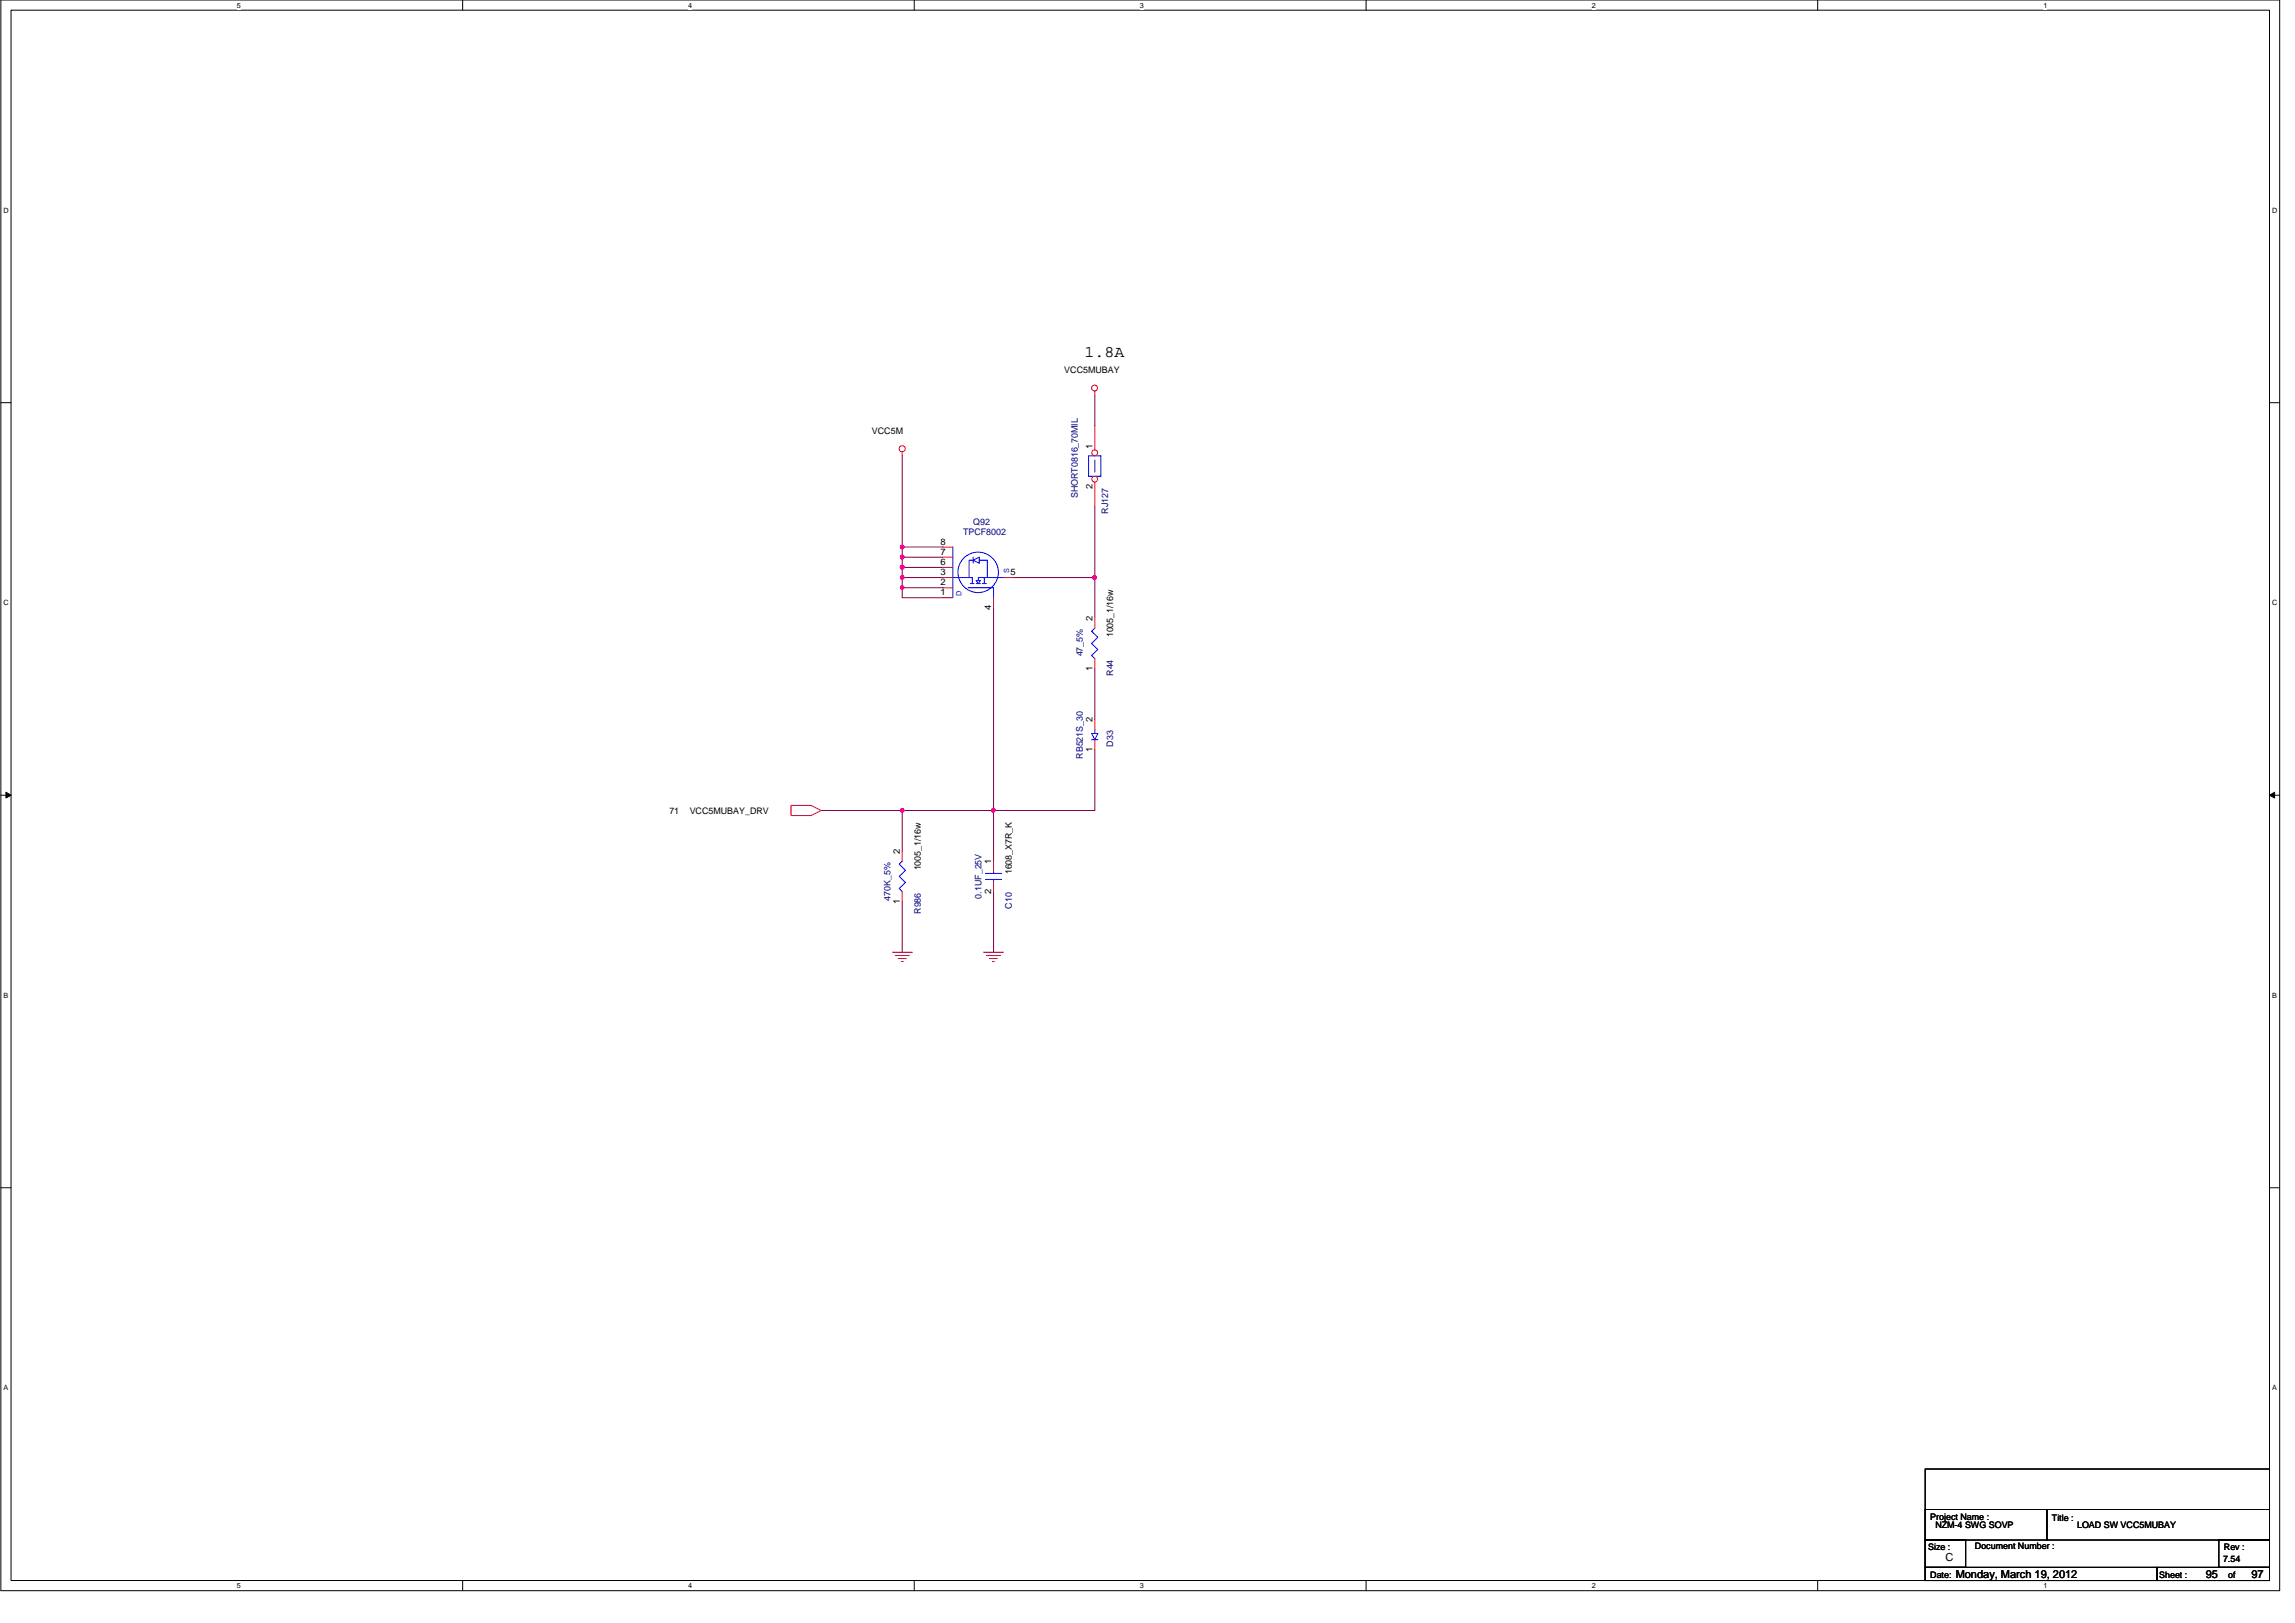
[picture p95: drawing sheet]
<svg xmlns="http://www.w3.org/2000/svg" width="420mm" height="297mm" viewBox="0 0 420 297" stroke-linecap="round" stroke-linejoin="round" font-family="sans-serif">
<defs><g id="words">
<text font-size="3" x="198.6" y="65.4">1.8A</text>
<g font-size="2">
<text x="356.2" y="285.6">C</text>
<text x="358" y="288.8">Monday, March 19, 2012</text>
<text x="403.8" y="288.8">95</text>
<text x="412.2" y="288.8">97</text>
</g>
<g font-size="1.7">
<text x="194.8" y="68.2">VCC5MUBAY</text>
<text x="159.6" y="79.4">VCC5M</text>
<text x="200" y="82.1" transform="rotate(-90 200 82.1)">1</text>
<text x="200" y="89.5" transform="rotate(-90 200 89.5)">2</text>
<text x="172.2" y="99.7">8</text>
<text x="172.2" y="101.6">7</text>
<text x="172.2" y="105.3">3</text>
<text x="172.2" y="103.4">6</text>
<text x="172.2" y="107.1">2</text>
<text x="185" y="105.3">5</text>
<text x="172.2" y="109">1</text>
<text x="181.5" y="111.7" transform="rotate(-90 181.5 111.7)">4</text>
<text x="200" y="113.7" transform="rotate(-90 200 113.7)">2</text>
<text x="203.8" y="116.6" transform="rotate(-90 203.8 116.6)">1005_1/16w</text>
<text x="200" y="122.8" transform="rotate(-90 200 122.8)">1</text>
<text x="200" y="137.7" transform="rotate(-90 200 137.7)">1</text>
<text x="200" y="132.2" transform="rotate(-90 200 132.2)">2</text>
<text x="122.5" y="148.9">71</text>
<text x="126.3" y="148.9">VCC5MUBAY_DRV</text>
<text x="164.7" y="156.3" transform="rotate(-90 164.7 156.3)">2</text>
<text x="168.6" y="159.3" transform="rotate(-90 168.6 159.3)">1005_1/16w</text>
<text x="181.5" y="158.2" transform="rotate(-90 181.5 158.2)">1</text>
<text x="185.2" y="160" transform="rotate(-90 185.2 160)">1608_X7R_K</text>
<text x="164.7" y="165.5" transform="rotate(-90 164.7 165.5)">1</text>
<text x="181.5" y="163.6" transform="rotate(-90 181.5 163.6)">2</text>
<text x="353.4" y="278.1">Project Name :</text>
<text x="354.3" y="279.6">NZM-4 SWG SOVP</text>
<text x="375.7" y="278.3">Title :</text>
<text x="380.3" y="279.6">LOAD SW VCC5MUBAY</text>
<text x="353" y="283.7">Size :</text>
<text x="361.6" y="283.5">Document Number :</text>
<text x="407" y="285.9">7.54</text>
<text x="407.1" y="283.7">Rev :</text>
<text x="353.4" y="288.7">Date:</text>
<text x="395.3" y="288.7">Sheet :</text>
<text x="407.9" y="288.7">of</text>
</g>
<g font-size="1.7" fill="#000080">
<text x="197.3" y="91.2" transform="rotate(-90 197.3 91.2)">SHORT0816_70MIL</text>
<text x="202.9" y="94" transform="rotate(-90 202.9 94)">RJ127</text>
<text x="176.3" y="97.9">TPCF8002</text>
<text x="178.2" y="96.1">Q92</text>
<text x="198.2" y="120.1" transform="rotate(-90 198.2 120.1)">47_5%</text>
<text x="203.8" y="123.7" transform="rotate(-90 203.8 123.7)">R44</text>
<text x="203.8" y="136.7" transform="rotate(-90 203.8 136.7)">D33</text>
<text x="198.2" y="138.9" transform="rotate(-90 198.2 138.9)">RB521S_30</text>
<text x="163" y="164.8" transform="rotate(-90 163 164.8)">470K_5%</text>
<text x="168.6" y="167.3" transform="rotate(-90 168.6 167.3)">R986</text>
<text x="179.7" y="164.5" transform="rotate(-90 179.7 164.5)">0.1UF_25V</text>
<text x="185.2" y="166.3" transform="rotate(-90 185.2 166.3)">C10</text>
</g>
<g font-size="1.3">
<text x="43.3" y="1.4">5</text>
<text x="126" y="1.4">4</text>
<text x="208.7" y="1.4">3</text>
<text x="291.4" y="1.4">2</text>
<text x="374.1" y="1.4">1</text>
<text x=".6" y="38.9">D</text>
<text x="416" y="38.9">D</text>
<text x=".6" y="110.8">C</text>
<text x="416" y="110.8">C</text>
<text x=".6" y="182.6">B</text>
<text x="416" y="182.6">B</text>
<text x=".6" y="254.5">A</text>
<text x="416" y="254.5">A</text>
<text x="43.3" y="290.7">5</text>
<text x="126" y="290.7">4</text>
<text x="208.7" y="290.7">3</text>
<text x="291.4" y="290.7">2</text>
<text x="374.1" y="290.7">1</text>
</g>
<g font-size="1.3" fill="#00f">
<text x="184.8" y="104.9" transform="rotate(-90 184.8 104.9)">S</text>
<text x="176.1" y="109.1" transform="rotate(-90 176.1 109.1)">D</text>
</g>
</g></defs>
<path d="M.2 0h417.2v291.1h-417.2zM2 1.9h413.5v287.4h-413.5z" fill="none" stroke="#000" stroke-width=".18"/>
<g fill="#fff">
<path d="M43.3 .2h.8v1.5h-.8z"/>
<path d="M43.3 289.5h.8v1.5h-.8z"/>
</g>
<path d="M84.7 0v1.9M84.7 289.3v1.8" fill="none" stroke="#000" stroke-width=".18"/>
<g fill="#fff">
<path d="M126 .2h.7v1.5h-.7z"/>
<path d="M126 289.5h.7v1.5h-.7z"/>
</g>
<path d="M167.4 0v1.9M167.4 289.3v1.8" fill="none" stroke="#000" stroke-width=".18"/>
<g fill="#fff">
<path d="M208.7 .2h.7v1.5h-.7z"/>
<path d="M208.7 289.5h.7v1.5h-.7z"/>
</g>
<path d="M250.1 0v1.9M250.1 289.3v1.8" fill="none" stroke="#000" stroke-width=".18"/>
<g fill="#fff">
<path d="M291.4 .2h.7v1.5h-.7z"/>
<path d="M291.4 289.5h.7v1.5h-.7z"/>
</g>
<path d="M332.8 0v1.9M332.8 289.3v1.8" fill="none" stroke="#000" stroke-width=".18"/>
<g fill="#fff">
<path d="M374.1 .2h.7v1.5h-.7z"/>
<path d="M374.1 289.5h.7v1.5h-.7z"/>
<path d="M.6 37.8h1v1.4h-1z"/>
<path d="M416 37.8h.9v1.4h-.9z"/>
<path d="M.6 109.6h1v1.5h-1z"/>
<path d="M416 109.6h.9v1.5h-.9z"/>
</g>
<path d="M.2 73.7h1.8M415.5 73.7h1.9" fill="none" stroke="#000" stroke-width=".18"/>
<g fill="#fff">
<path d="M.6 181.4h.9v1.5h-.9z"/>
<path d="M416 181.4h.8v1.5h-.8z"/>
</g>
<path d="M.2 145.5h1.8M415.5 145.5h1.9" fill="none" stroke="#000" stroke-width=".18"/>
<path d="M1.1 145l.9 .5-.9 .5zM415.5 145.5l.9-.5v1z" fill="#000" stroke="#000" stroke-width=".18"/>
<g fill="#fff">
<path d="M.6 253.3h.8v1.5h-.8z"/>
<path d="M416 253.3h.8v1.5h-.8z"/>
</g>
<path d="M.2 217.4h1.8M415.5 217.4h1.9M352.5 276.3h22.2v5.6h-22.2zM352.5 268.9h63v20.4h-63zM374.7 276.3h40.8v5.6h-40.8zM352.5 281.9h7.4v5h-7.4zM352.5 286.9h42.4v2.4h-42.4zM394.9 286.9h20.6v2.4h-20.6zM406.2 281.9h9.3v5h-9.3z" fill="none" stroke="#000" stroke-width=".18"/>
<g fill="none" stroke="#800040" stroke-width=".18">
<path d="M200.4 72.3v5.6M165.2 83.4v16.7M200.4 92.7v13M165.2 103.8h7.4M165.2 100.1h7.4M165.2 102h7.4M165.2 107.6h7.4M165.2 105.7h7.4M165.2 102v1.8M165.2 103.8v1.9M165.2 107.6v1.8h7.4M165.2 100.1v1.9"/>
<path d="M165.2 105.7v1.9M181.9 111.3v37M185.6 105.7h14.8M200.4 105.7v7.4M200.4 122.4v9.3M200.4 137.2v11.1h-18.5M150.4 148.3h14.8v7.4M165.2 148.3h16.7M181.9 148.3v9.3M165.2 165v9.3M181.9 163.2v11.1"/>
</g>
<g fill="#f0f" stroke="#f0f" stroke-width=".18">
<circle cx="165.2" cy="103.8" r=".35"/>
<circle cx="181.8" cy="148.3" r=".35"/>
<circle cx="165.2" cy="102" r=".35"/>
<circle cx="165.2" cy="107.5" r=".34"/>
<circle cx="200.4" cy="105.7" r=".35"/>
<circle cx="165.2" cy="100.1" r=".34"/>
<circle cx="165.2" cy="148.3" r=".35"/>
<circle cx="165.2" cy="105.7" r=".35"/>
</g>
<g fill="none" stroke="#f00" stroke-width=".18">
<path d="M200.4 71.6v.7M165.2 82.7v.7M144.8 147.4h3.7l1.9 .9-1.9 1h-3.7zM163.4 174.3h3.6M163.9 174.9h2.6M164.5 175.4h1.4M165 176h.4M180 174.3h3.7M180.6 174.9h2.6M181.1 175.4h1.5M181.7 176h.4"/>
<circle cx="200.4" cy="71" r=".55"/>
<circle cx="165.2" cy="82.1" r=".56"/>
</g>
<path d="M199.3 83.4h2.2v3.8h-2.2zM200.4 84.2v2.2" fill="none" stroke="#00f" stroke-width=".18"/>
<circle cx="200.4" cy="82.9" r=".54" fill="#fff" stroke="#f00" stroke-width=".18"/>
<path d="M200.4 77.9v4.4" fill="none" stroke="#f00" stroke-width=".18"/>
<circle cx="200.4" cy="87.7" r=".54" fill="#fff" stroke="#f00" stroke-width=".18"/>
<g fill="none" stroke="#f00" stroke-width=".18">
<path d="M200.4 88.3v4.4M172.6 100.1h1.8M172.6 102h1.8M172.6 105.7h1.8M172.6 103.8h1.8M172.6 107.6h1.8M172.6 109.4h1.8M181.9 109.4v1.9M183.7 105.7h1.9M200.4 113.1v1.9M200.4 135.4v1.8M200.4 131.7v1.8"/>
<path d="M200.4 120.5v1.9M165.2 155.7v1.9M181.9 157.6v1.9M165.2 163.2v1.8M181.9 161.3v1.9"/>
</g>
<g fill="none" stroke="#00f" stroke-width=".18">
<path d="M174.4 105.7h3.6v1.1M174.4 100.1v9.3M177.2 107.6h4.7v1.8M177.6 106.8h.7M178.2 102.5l1.1 .6v-1.1l-1.1 .5h-.8v3.2M178.2 102v1.1M178.7 106.3h.8l-.4 .5zM178.7 106.8h.8M179.3 102.5h1.5v3.2M179.8 106.8h.8M180.2 105.7v1.1M183.7 105.7h-4.6v.6"/>
<path d="M200.4 115l-.6 .5 1.2 1.1-1.2 1.2 1.2 1.1-1.2 1.1 .6 .5M199.8 134.2h1.2l-.6 1.2zM199.8 135.4h1.2M200.4 133.5v.7M165.2 157.6l-.6 .6 1.2 1.1-1.2 1.1 1.2 1.1-1.2 1.1 .6 .6M180.4 159.9h3M181.9 159.5v.4M180.4 161h3M181.9 161v.3"/>
<circle cx="179.1" cy="104.7" r="3.7"/>
</g>
<g fill="#f0f" stroke="#f0f" stroke-width=".18">
<circle cx="165.2" cy="103.8" r=".35"/>
<circle cx="181.8" cy="148.3" r=".35"/>
<circle cx="165.2" cy="102" r=".35"/>
<circle cx="165.2" cy="107.5" r=".34"/>
<circle cx="200.4" cy="105.7" r=".35"/>
<circle cx="165.2" cy="100.1" r=".34"/>
<circle cx="165.2" cy="148.3" r=".35"/>
<circle cx="165.2" cy="105.7" r=".35"/>
</g>
<use href="#words"/>
</svg>
